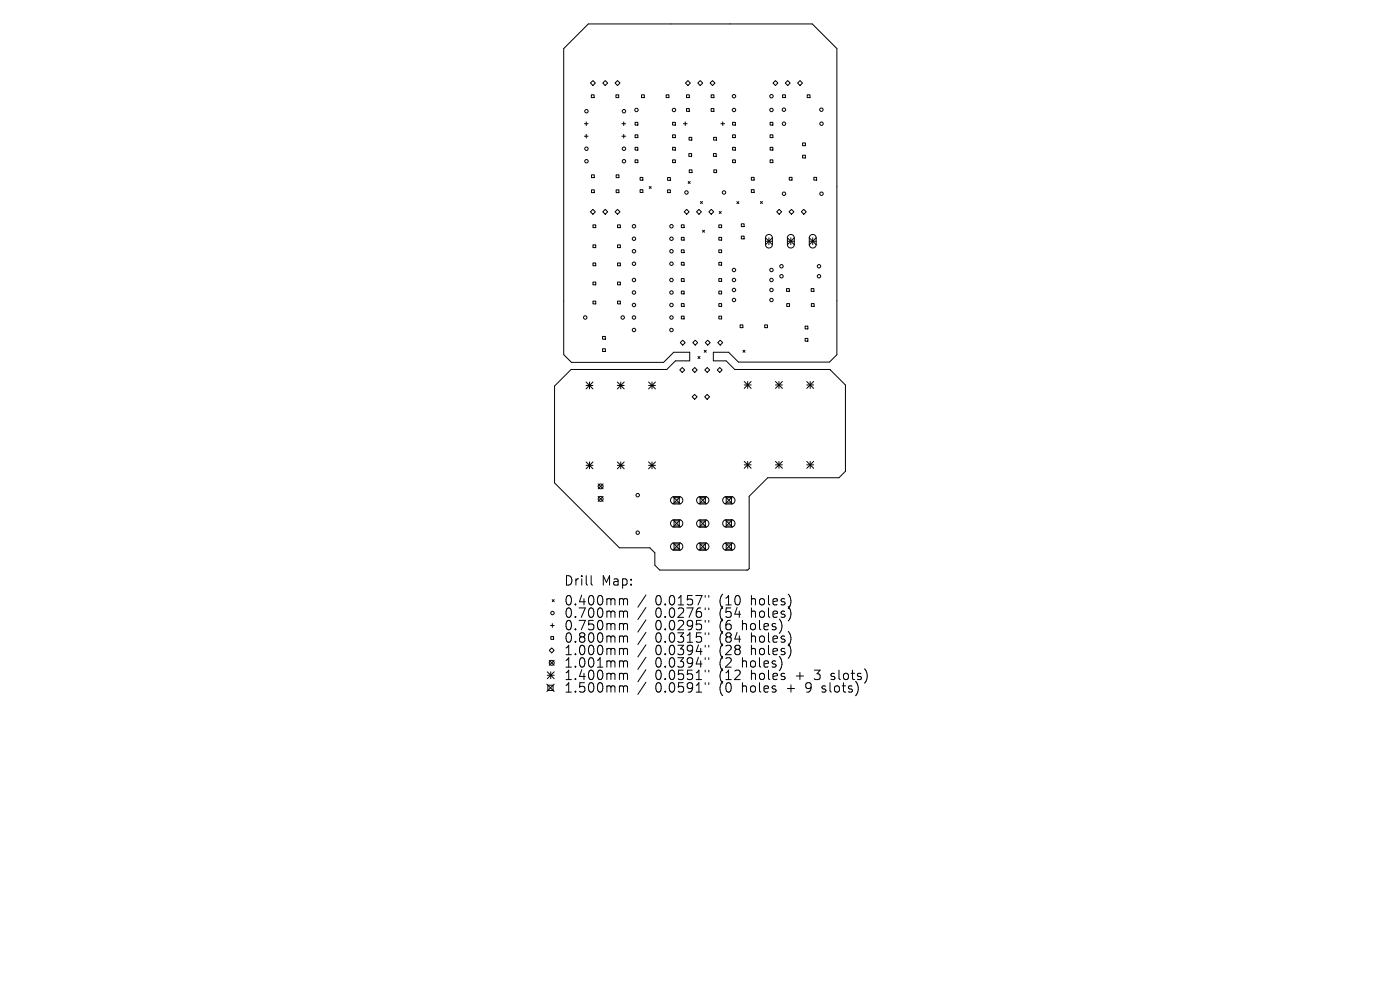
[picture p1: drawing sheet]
<svg xmlns="http://www.w3.org/2000/svg" width="297mm" height="210mm" viewBox="0 0 297 210" stroke-linecap="round" stroke-linejoin="round" font-family="sans-serif">
<defs><g id="words">
<g font-size="2.8">
<text x="119.6" y="124.5">Drill</text>
<text x="127.6" y="124.5">Map:</text>
<text x="119.6" y="128.7">0.400mm</text>
<text x="119.6" y="131.3">0.700mm</text>
<text x="139" y="128.7">0.0157&quot;</text>
<text x="139" y="131.3">0.0276&quot;</text>
<text x="152.7" y="128.7">(10</text>
<text x="152.7" y="131.3">(54</text>
<text x="159.6" y="128.7">holes)</text>
<text x="159.6" y="131.3">holes)</text>
<text x="119.6" y="134">0.750mm</text>
<text x="119.6" y="136.6">0.800mm</text>
<text x="139" y="134">0.0295&quot;</text>
<text x="139" y="136.6">0.0315&quot;</text>
<text x="152.7" y="134">(6</text>
<text x="152.7" y="136.6">(84</text>
<text x="157.7" y="134">holes)</text>
<text x="159.6" y="136.6">holes)</text>
<text x="119.6" y="139.3">1.000mm</text>
<text x="119.6" y="141.9">1.001mm</text>
<text x="139" y="139.3">0.0394&quot;</text>
<text x="139" y="141.9">0.0394&quot;</text>
<text x="152.7" y="139.3">(28</text>
<text x="152.7" y="141.9">(2</text>
<text x="157.7" y="141.9">holes)</text>
<text x="159.6" y="139.3">holes)</text>
<text x="119.6" y="144.5">1.400mm</text>
<text x="119.6" y="147.2">1.500mm</text>
<text x="139" y="144.5">0.0551&quot;</text>
<text x="139" y="147.2">0.0591&quot;</text>
<text x="152.7" y="144.5">(12</text>
<text x="152.7" y="147.2">(0</text>
<text x="157.7" y="147.2">holes</text>
<text x="159.6" y="144.5">holes</text>
<text x="167.4" y="147.2">+</text>
<text x="169.3" y="144.5">+</text>
<text x="171.6" y="147.2">9</text>
<text x="173.5" y="144.5">3</text>
<text x="175.3" y="147.2">slots)</text>
<text x="177.2" y="144.5">slots)</text>
</g>
</g></defs>
<g fill="none" stroke="#000" stroke-width=".21">
<path d="M124.8 5.1h47.5l5.2 5.2v64.9l-1.5 1.6h-19.3l-2.1-2.1h-3.3v1.9h2.7l1.9 1.8h20.2l3.3 3.3v18.3l-1.4 1.3h-15.1l-4 4v15.3l-.3 .3h-18.6l-1.1-1v-2.6l-1-1.1h-6.5l-13.8-13.8v-20.5l3.6-3.5h20.3l1.8-1.8h3v-1.9h-3.4l-2.1 2.2h-19.6l-1.6-1.7v-64.9zM125.3 17.6l.5-.5 .5 .5-.5 .5zM127.9 17.6l.5-.5 .5 .5-.5 .5zM130.5 17.6l.5-.5 .5 .5-.5 .5zM145.9 17.1l.6 .5-.6 .5-.5-.5zM148.5 17.1l.6 .5-.6 .5-.5-.5zM151.2 17.1l.5 .5-.5 .5-.6-.5zM164.5 17.1l.5 .5-.5 .5-.5-.5zM167.1 17.1l.5 .5-.5 .5-.5-.5zM169.7 17.1l.5 .5-.5 .5-.5-.5zM124 26.2h.8M124 28.9h.8"/>
<path d="M124.4 25.9v.7M124.4 28.5v.8M125.4 20.1h.6v.6h-.6zM125.5 37.1h.6v.6h-.6zM130.7 20.1h.6v.6h-.6zM130.7 37.1h.6v.6h-.6zM131.9 26.2h.8M131.9 28.9h.8M132.3 25.9v.7M132.3 28.5v.8M134.7 25.9h.6v.6h-.6zM134.7 28.6h.6v.6h-.6z"/>
<path d="M134.7 31.3h.6v.5h-.6zM134.7 33.9h.6v.6h-.6zM135.8 37.6h.6v.6h-.6zM136.1 20.1h.6v.6h-.6zM137.7 39.6l.4 .4M138.1 39.6l-.4 .4M141.3 20.1h.6v.6h-.6zM141.6 37.7h.6v.6h-.6zM142.7 25.9h.6v.6h-.6zM142.7 28.6h.6v.6h-.6zM142.7 31.3h.6v.5h-.6zM142.7 33.9h.6v.6h-.6z"/>
<path d="M145 26.2h.8M145.4 25.9v.7M145.6 20.1h.6v.6h-.6zM145.6 23h.6v.6h-.6zM146 38.5l.4 .4M146.1 32.6h.6v.6h-.6zM146.2 29.1h.6v.6h-.6zM146.2 36h.6v.6h-.6zM146.4 38.5l-.4 .4M150.9 20.1h.6v.6h-.6zM150.9 23h.6v.6h-.6zM151.4 32.6h.5v.6h-.5z"/>
<path d="M151.4 29.1h.6v.6h-.6zM151.4 36h.6v.6h-.6zM152.9 26.2h.8M153.3 25.9v.7M155.4 25.9h.6v.6h-.6zM155.4 28.6h.6v.6h-.6zM155.4 31.3h.6v.5h-.6zM155.4 33.9h.6v.6h-.6zM159.4 37.6h.6v.6h-.6zM163.4 25.9h.6v.6h-.6zM163.4 28.6h.6v.6h-.6zM163.4 31.3h.6v.5h-.6z"/>
<path d="M163.4 33.9h.6v.6h-.6zM166 20.1h.6v.6h-.6zM167.4 37.6h.6v.6h-.6zM170.3 30.3h.6v.6h-.6zM170.3 32.9h.6v.6h-.6zM171.2 20.1h.6v.6h-.6zM172.7 37.6h.5v.6h-.5zM125.3 44.9l.5-.5 .5 .5-.5 .6zM125.5 40.3h.6v.6h-.6zM125.8 47.7h.6v.6h-.6zM125.8 51.9h.6v.6h-.6zM125.8 55.8h.6v.6h-.6z"/>
<path d="M125.8 59.8h.6v.6h-.6zM127.9 44.9l.5-.5 .5 .5-.5 .6zM130.5 44.9l.5-.5 .5 .5-.5 .6zM130.7 40.3h.6v.6h-.6zM131 47.7h.6v.6h-.6zM131 51.9h.6v.6h-.6zM131 55.8h.6v.6h-.6zM131 59.8h.6v.6h-.6zM135.8 40.2h.6v.6h-.6zM141.6 40.3h.6v.6h-.6zM144.5 47.7h.6v.6h-.6zM144.5 50.3h.6v.6h-.6z"/>
<path d="M144.5 53h.6v.6h-.6zM144.5 55.7h.6v.5h-.6zM144.5 59.1h.6v.6h-.6zM145.2 44.9l.5-.5 .5 .5-.5 .6zM147.8 44.9l.5-.5 .5 .5-.5 .6zM148.6 42.7l.4 .5M149 42.7l-.4 .5M149 48.8l.5 .5M149.5 48.8l-.5 .5M150.4 44.9l.5-.5 .5 .5-.5 .6zM152.5 47.7h.6v.6h-.6zM152.5 50.3h.6v.6h-.6z"/>
<path d="M152.5 53h.6v.6h-.6zM152.5 55.7h.6v.5h-.6zM152.5 59.1h.6v.6h-.6zM152.6 44.9l.4 .4M153 44.9l-.4 .4M156.3 42.8l.4 .4M156.7 42.8l-.4 .4M157.3 47.5h.6v.6h-.6zM157.3 50.1h.6v.6h-.6zM159.4 40.2h.6v.6h-.6zM161.3 42.7l.5 .5M161.8 42.7l-.5 .5"/>
<path d="M162.4 50.4l1.5 1.5M162.4 51.2h1.5M162.6 50a.73 .73 0 0 1 .8-.2 .73 .73 0 0 1 .5 .7v1.4a.73 .73 0 0 1-.8 .7 .73 .73 0 0 1-.7-.7v-1.5zM163.1 50.4v1.5M163.9 50.4l-1.5 1.5M164.8 44.9l.5-.5 .5 .5-.5 .6zM167 51.2h1.5M167 50.4l1.5 1.5M167.3 50a.73 .73 0 0 1 .8-.2 .73 .73 0 0 1 .4 .7v1.4a.73 .73 0 0 1-.7 .7 .73 .73 0 0 1-.8-.7v-1.5zM167.4 44.9l.5-.5 .5 .5-.5 .6zM167.8 50.4v1.5M168.5 50.4l-1.5 1.5"/>
<path d="M170 44.9l.5-.5 .5 .5-.5 .6zM171.7 51.2h1.4M171.7 50.4l1.4 1.5M171.9 50a.73 .73 0 0 1 .8-.2 .73 .73 0 0 1 .4 .7v1.4a.73 .73 0 0 1-.7 .7 .73 .73 0 0 1-.7-.7v-1.5zM172.4 50.4v1.5M173.1 50.4l-1.4 1.5M125.8 63.9h.6v.6h-.6zM127.8 71.4h.6v.6h-.6zM127.8 74h.6v.6h-.6zM131 63.9h.6v.6h-.6zM144.5 61.8h.6v.5h-.6zM144.5 64.4h.6v.6h-.6z"/>
<path d="M144.5 67.1h.6v.5h-.6zM144.7 78l.6 .5-.6 .5-.5-.5zM144.8 72.2l.6 .5-.6 .5-.5-.5zM146.9 78.5l.5-.5 .5 .5-.5 .5zM147.5 72.2l.5 .5-.5 .5-.5-.5zM148.1 75.6l.4 .4M148.5 75.6l-.4 .4M149.4 74.3l.4 .4M149.8 74.3l-.4 .4M150 78l.6 .5-.6 .5-.5-.5zM150.1 72.2l.6 .5-.6 .5-.5-.5zM152.2 78.5l.5-.5 .5 .5-.5 .5z"/>
<path d="M152.5 61.8h.6v.5h-.6zM152.5 64.4h.6v.6h-.6zM152.5 67.1h.6v.5h-.6zM152.8 72.2l.5 .5-.5 .5-.5-.5zM157 68.9h.6v.6h-.6zM157.6 74.3l.4 .4M158 74.3l-.4 .4M162.2 68.9h.6v.6h-.6zM166.9 61.2h.6v.6h-.6zM166.9 64.4h.6v.6h-.6zM170.8 69.2h.6v.6h-.6zM170.8 71.8h.6v.6h-.6z"/>
<path d="M172.1 61.2h.6v.6h-.6zM172.1 64.4h.6v.6h-.6zM124.3 81l1.5 1.5M124.3 81.8h1.5M124.3 98l1.5 1.4M124.3 98.7h1.5M125.1 81v1.5M125.1 98v1.4M125.8 81l-1.5 1.5M125.8 98l-1.5 1.4M131 81.8h1.4M131 98.7h1.4"/>
<path d="M131 81l1.4 1.5M131 98l1.4 1.4M131.7 81v1.5M131.7 98v1.4M132.4 81l-1.4 1.5M132.4 98l-1.4 1.4M137.6 81.8h1.5M137.6 98.7h1.5M137.6 81l1.5 1.5M137.6 98l1.5 1.4M138.3 81v1.5M138.3 98v1.4"/>
<path d="M139.1 81l-1.5 1.5M139.1 98l-1.5 1.4M146.8 84.2l.6-.5 .5 .5-.5 .5zM150 83.7l.5 .5-.5 .5-.5-.5zM157.9 80.9l1.4 1.5M157.9 81.7h1.4M157.9 97.9l1.4 1.4M157.9 98.6h1.4M158.6 80.9v1.5M158.6 97.9v1.4M159.3 80.9l-1.4 1.5M159.3 97.9l-1.4 1.4"/>
<path d="M164.5 81.7h1.5M164.5 98.6h1.5M164.5 80.9l1.5 1.5M164.5 97.9l1.5 1.4M165.2 80.9v1.5M165.2 97.9v1.4M166 80.9l-1.5 1.5M166 97.9l-1.5 1.4M171.1 81.7h1.5M171.1 98.6h1.5M171.1 80.9l1.5 1.5M171.1 97.9l1.5 1.4"/>
<path d="M171.9 80.9v1.5M171.9 97.9v1.4M172.6 80.9l-1.5 1.5M172.6 97.9l-1.5 1.4M126.9 105.3l1 1.1M126.9 102.7l1 1M127.9 102.7l-1 1M127.9 105.3l-1 1.1M142.5 105.6l.4-.2 1.2-.1a.78 .78 0 0 1 .8 .8 .78 .78 0 0 1-.8 .8h-1.1a.78 .78 0 0 1-.7-.5 .78 .78 0 0 1 .2-.8zM142.5 110.5l.4-.2 1.2-.1a.78 .78 0 0 1 .8 .8 .78 .78 0 0 1-.8 .8h-1.1a.78 .78 0 0 1-.7-.5 .78 .78 0 0 1 .2-.8zM142.5 115.4l.4-.2h1.2a.78 .78 0 0 1 .8 .7 .78 .78 0 0 1-.8 .8h-1.1a.78 .78 0 0 1-.7-.5 .78 .78 0 0 1 .2-.8zM142.8 105.3l1.5 1.6"/>
<path d="M142.8 110.2l1.5 1.6M142.8 115.2l1.5 1.5M143 105.6h1.1v1.1h-1.1zM143 110.5h1.1v1.1h-1.1zM143 115.4h1.1v1.1h-1.1zM144.3 105.3l-1.5 1.6M144.3 110.2l-1.5 1.6M144.3 115.2l-1.5 1.5M148 105.6l.4-.2 1.2-.1a.78 .78 0 0 1 .8 .8 .78 .78 0 0 1-.8 .8h-1a.78 .78 0 0 1-.8-.5 .78 .78 0 0 1 .2-.8zM148 110.5l.4-.2h1.2a.78 .78 0 0 1 .8 .8 .78 .78 0 0 1-.8 .7h-1a.78 .78 0 0 1-.8-.4 .78 .78 0 0 1 .2-.9zM148 115.4l.4-.2h1.2a.78 .78 0 0 1 .8 .7 .78 .78 0 0 1-.8 .8h-1a.78 .78 0 0 1-.8-.5 .78 .78 0 0 1 .2-.8zM148.3 105.3l1.6 1.6"/>
<path d="M148.3 110.3l1.6 1.5M148.3 115.2l1.6 1.5M148.5 105.6h1.1v1.1h-1.1zM148.5 110.5h1.1v1.1h-1.1zM148.5 115.4h1.1v1.1h-1.1zM149.9 105.3l-1.6 1.6M149.9 110.3l-1.6 1.5M149.9 115.2l-1.6 1.5M153.5 105.6l.5-.2 1.1-.1a.78 .78 0 0 1 .8 .8 .78 .78 0 0 1-.8 .8h-1a.78 .78 0 0 1-.7-.5 .78 .78 0 0 1 .1-.8zM153.5 110.5l.5-.2 1.1-.1a.78 .78 0 0 1 .8 .8 .78 .78 0 0 1-.8 .8h-1a.78 .78 0 0 1-.7-.5 .78 .78 0 0 1 .1-.8zM153.5 115.4l.5-.2h1.1a.78 .78 0 0 1 .8 .7 .78 .78 0 0 1-.8 .8h-1a.78 .78 0 0 1-.7-.5 .78 .78 0 0 1 .1-.8zM153.8 105.3l1.6 1.6"/>
<path d="M153.8 110.2l1.6 1.6M153.8 115.2l1.6 1.5M154.1 105.6h1.1v1.1h-1.1zM154.1 110.5h1.1v1.1h-1.1zM154.1 115.4h1.1v1.1h-1.1zM155.4 105.3l-1.6 1.6M155.4 110.2l-1.6 1.6M155.4 115.2l-1.6 1.5M116.5 138l.5-.6 .6 .6-.6 .5zM116.8 132.7h.8M116.9 135h.5v.6h-.5zM117.1 127.2l.5 .4"/>
<path d="M117.2 132.3v.8M117.6 127.2l-.5 .4M125.4 122.1v1.7l.3 .3M131.7 127l.5 .1 .1 .2M131.7 129.6h.3l.3 .3M131.7 132.3h.3l.3 .3M131.7 134.9h.3l.3 .3M131.7 137.5l.5 .1 .1 .2M132.3 127.3l.3-.3 .4 .1 .1 1.2M132.3 127.3v1M132.3 129.9v1.1M132.3 132.6v1"/>
<path d="M132.3 135.2v1M132.3 137.8v1.1M132.3 129.9l.3-.3 .4 .1 .1 1.3M132.3 132.6l.3-.3 .4 .1 .1 1.2M132.3 135.2l.3-.3 .4 .1 .1 1.2M132.3 137.8l.3-.3 .4 .1 .1 1.3M137 126.2l-1.7 2.6M137 128.9l-1.7 2.5M137 131.5l-1.7 2.6M137 134.1l-1.7 2.6M137 136.8l-1.7 2.6M137 139.4l-1.7 2.6"/>
<path d="M149.6 126.3v.4M149.6 129v.3M149.6 131.6v.4M149.6 134.2v.4M149.6 136.9v.4M149.6 139.5v.4M150.4 126.3v.4M150.4 129v.3M150.4 131.6v.4M150.4 134.2v.4M150.4 136.9v.4M150.4 139.5v.4"/>
<path d="M116 145.1l1.6 1.6M116.1 142.5l1.5 1.5M116.1 143.2h1.5M116.2 145.4h1.1v1.1h-1.1zM116.5 140.1l1.1 1M116.8 142.5v1.5M117.6 140.1l-1.1 1M117.6 142.5l-1.5 1.5M117.6 145.1l-1.6 1.6M131.7 140.2l.5 .1 .1 .2M131.7 142.8h.3l.3 .3M131.7 145.5h.3l.3 .3"/>
<path d="M132.3 140.5v1M132.3 143.1v1.1M132.3 145.8v1M132.3 140.5l.3-.3 .4 .1 .1 1.2M132.3 143.1l.3-.3 .4 .1 .1 1.3M132.3 145.8l.3-.3 .4 .1 .1 1.2M137 142.1l-1.7 2.5M137 144.7l-1.7 2.6M149.6 142.2v.3M149.6 144.8v.4M150.4 142.2v.3M150.4 144.8v.4"/>
<path d="M174.4 146.7l.2 .1M174.5 145.6v.5M176.3 144.1l.2 .1M176.4 142.9v.5"/>
<circle cx="124.4" cy="31.5" r=".37"/>
<circle cx="124.4" cy="23.6" r=".37"/>
<circle cx="124.4" cy="34.2" r=".37"/>
<circle cx="132.4" cy="31.5" r=".37"/>
<circle cx="132.4" cy="23.6" r=".37"/>
<circle cx="132.4" cy="34.2" r=".37"/>
<circle cx="135" cy="23.3" r=".37"/>
<circle cx="143" cy="23.3" r=".37"/>
<circle cx="155.7" cy="20.4" r=".37"/>
<circle cx="155.7" cy="23.3" r=".37"/>
<circle cx="163.7" cy="20.4" r=".37"/>
<circle cx="163.7" cy="23.3" r=".37"/>
<circle cx="166.3" cy="23.3" r=".37"/>
<circle cx="166.3" cy="26.2" r=".37"/>
<circle cx="174.3" cy="23.3" r=".37"/>
<circle cx="174.3" cy="26.2" r=".37"/>
<circle cx="134.5" cy="59.4" r=".37"/>
<circle cx="134.5" cy="55.9" r=".37"/>
<circle cx="134.5" cy="50.6" r=".37"/>
<circle cx="134.5" cy="53.3" r=".37"/>
<circle cx="134.5" cy="48" r=".37"/>
<circle cx="142.4" cy="59.4" r=".37"/>
<circle cx="142.4" cy="55.9" r=".37"/>
<circle cx="142.4" cy="50.6" r=".37"/>
<circle cx="142.4" cy="53.3" r=".37"/>
<circle cx="142.4" cy="48" r=".37"/>
<circle cx="145.6" cy="40.8" r=".37"/>
<circle cx="153.6" cy="40.8" r=".37"/>
<circle cx="155.7" cy="59.4" r=".37"/>
<circle cx="155.7" cy="57.3" r=".37"/>
<circle cx="163.7" cy="59.4" r=".37"/>
<circle cx="163.7" cy="57.3" r=".37"/>
<circle cx="165.8" cy="56.5" r=".37"/>
<circle cx="165.8" cy="58.6" r=".37"/>
<circle cx="166.3" cy="41.1" r=".37"/>
<circle cx="173.7" cy="56.5" r=".37"/>
<circle cx="173.7" cy="58.6" r=".37"/>
<circle cx="174.3" cy="41.1" r=".37"/>
<circle cx="124.1" cy="67.4" r=".37"/>
<circle cx="132.1" cy="67.4" r=".37"/>
<circle cx="134.5" cy="67.4" r=".37"/>
<circle cx="134.5" cy="64.7" r=".37"/>
<circle cx="134.5" cy="62" r=".37"/>
<circle cx="134.5" cy="70" r=".37"/>
<circle cx="142.4" cy="67.4" r=".37"/>
<circle cx="142.4" cy="64.7" r=".37"/>
<circle cx="142.4" cy="62" r=".37"/>
<circle cx="142.4" cy="70" r=".37"/>
<circle cx="155.7" cy="61.5" r=".37"/>
<circle cx="155.7" cy="63.6" r=".37"/>
<circle cx="163.7" cy="61.5" r=".37"/>
<circle cx="163.7" cy="63.6" r=".37"/>
<circle cx="127.4" cy="105.8" r=".52"/>
<circle cx="127.4" cy="103.2" r=".52"/>
<circle cx="135.3" cy="113" r=".37"/>
<circle cx="135.3" cy="105" r=".37"/>
<circle cx="117.2" cy="130" r=".37"/>
<circle cx="117" cy="140.6" r=".52"/>
</g>
<use href="#words"/>
</svg>
